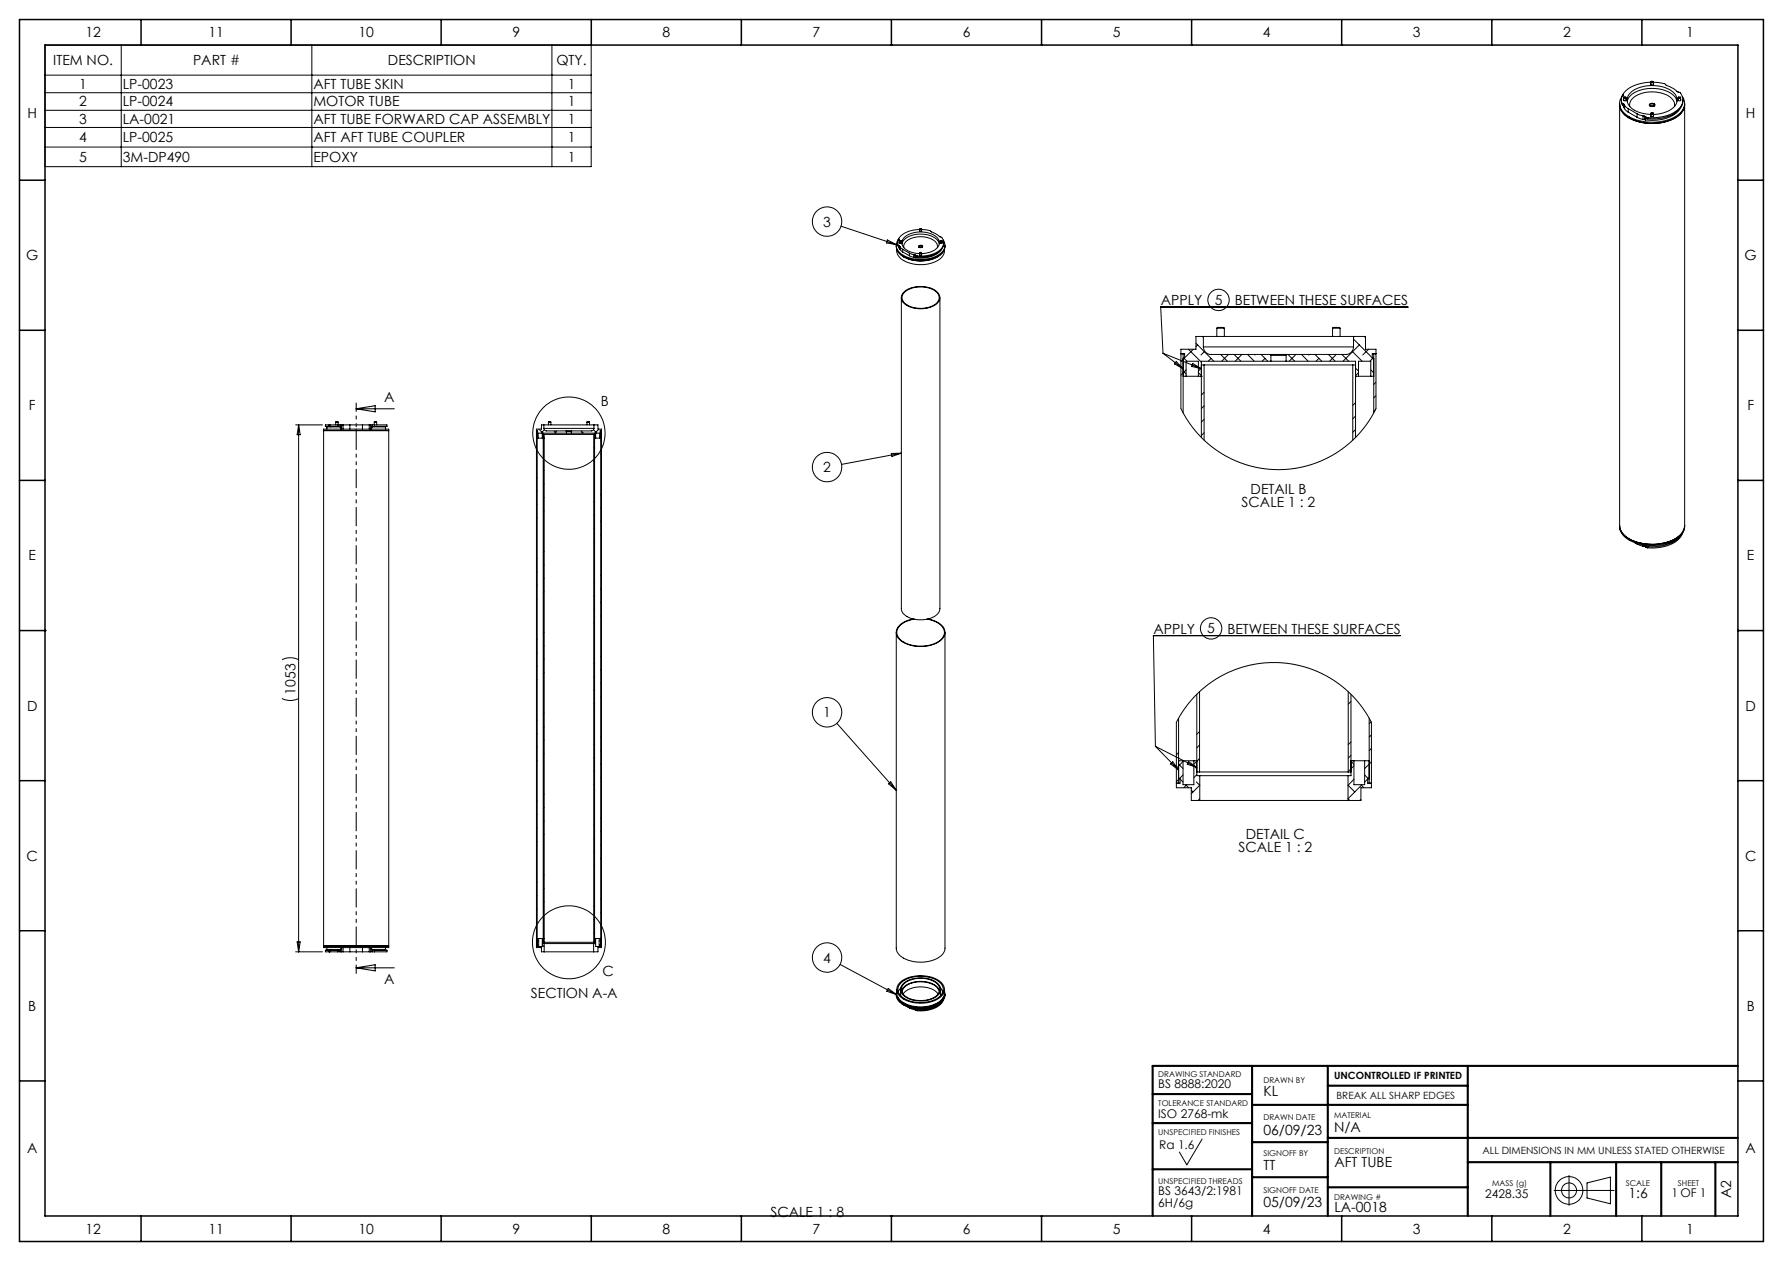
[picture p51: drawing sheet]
<svg xmlns="http://www.w3.org/2000/svg" width="420mm" height="297mm" viewBox="0 0 420 297" stroke-linecap="round" stroke-linejoin="round" font-family="sans-serif">
<defs><g id="words">
<g font-size="3.3">
<text x="20.1" y="8.8">12</text>
<text x="49.1" y="8.8">11</text>
<text x="84.4" y="8.8">10</text>
<text x="120.7" y="8.8">9</text>
<text x="156.1" y="8.8">8</text>
<text x="191.4" y="8.8">7</text>
<text x="226.8" y="8.8">6</text>
<text x="262.1" y="8.8">5</text>
<text x="297.5" y="8.8">4</text>
<text x="332.8" y="8.8">3</text>
<text x="368.2" y="8.8">2</text>
<text x="397.2" y="8.8">1</text>
<text x="12.5" y="15.3">ITEM NO.</text>
<text x="45.5" y="15.3">PART #</text>
<text x="91.4" y="15.3">DESCRIPTION</text>
<text x="131.1" y="15.3">QTY.</text>
<text x="18.7" y="20.9">1</text>
<text x="28.9" y="20.9">LP-0023</text>
<text x="73.8" y="20.9">AFT TUBE SKIN</text>
<text x="133.7" y="20.9">1</text>
<text x="6.5" y="27.7">H</text>
<text x="18.7" y="25.1">2</text>
<text x="18.7" y="29.2">3</text>
<text x="28.9" y="25.1">LP-0024</text>
<text x="28.9" y="29.2">LA-0021</text>
<text x="73.8" y="25.1">MOTOR TUBE</text>
<text x="73.8" y="29.2">AFT TUBE FORWARD CAP ASSEMBLY</text>
<text x="133.7" y="25.1">1</text>
<text x="133.7" y="29.2">1</text>
<text x="411.3" y="27.7">H</text>
<text x="18.7" y="33.5">4</text>
<text x="28.9" y="33.5">LP-0025</text>
<text x="73.8" y="33.5">AFT AFT TUBE COUPLER</text>
<text x="133.7" y="33.5">1</text>
<text x="18.7" y="38.1">5</text>
<text x="28.9" y="38.1">3M-DP490</text>
<text x="73.8" y="38.1">EPOXY</text>
<text x="133.7" y="38.1">1</text>
<text x="193.9" y="53.4">3</text>
<text x="6.2" y="61.3">G</text>
<text x="411" y="61.3">G</text>
<text x="273.5" y="71.9">APPLY</text>
<text x="286.1" y="71.8">5</text>
<text x="290.9" y="71.9">BETWEEN THESE SURFACES</text>
<text x="90.5" y="94.7">A</text>
<text x="141.5" y="95.6">B</text>
<text x="6.8" y="96.6">F</text>
<text x="411.6" y="96.6">F</text>
<text x="193.9" y="111.2">2</text>
<text x="292.5" y="119.5">SCALE 1 : 2</text>
<text x="294.6" y="116.3">DETAIL B</text>
<text x="6.7" y="132">E</text>
<text x="411.5" y="132">E</text>
<text x="271.7" y="149.2">APPLY</text>
<text x="284.4" y="149.2">5</text>
<text x="289.1" y="149.2">BETWEEN THESE SURFACES</text>
<text x="6.4" y="167.3">D</text>
<text x="69.6" y="163.6" transform="rotate(-90 69.6 163.6)">1053</text>
<text x="411.2" y="167.3">D</text>
<text x="193.9" y="168.9">1</text>
<text x="293.5" y="197.5">DETAIL C</text>
<text x="6.3" y="202.7">C</text>
<text x="291.7" y="200.7">SCALE 1 : 2</text>
<text x="411.1" y="202.7">C</text>
<text x="193.9" y="226.7">4</text>
<text x="90.5" y="231.7">A</text>
<text x="141.9" y="229.9">C</text>
<text x="6.7" y="238">B</text>
<text x="125.1" y="235.1">SECTION A-A</text>
<text x="411.5" y="238">B</text>
<text x="297.6" y="258.2">KL</text>
<text x="297.6" y="267.3">06/09/23</text>
<text x="314.3" y="266.5">N/A</text>
<text x="6.4" y="271.6">A</text>
<text x="297.6" y="275.6">TT</text>
<text x="314.3" y="274.8">AFT TUBE</text>
<text x="411.2" y="271.6">A</text>
<text x="181.5" y="286.6">SCALE 1 : 8</text>
<text x="297.6" y="284.4">05/09/23</text>
<text x="314.3" y="285.4">LA-0018</text>
<text x="383.6" y="282">1:6</text>
<text x="407.8" y="282.2" transform="rotate(-90 407.8 282.2)">A2</text>
<text x="20.1" y="290.6">12</text>
<text x="49.1" y="290.6">11</text>
<text x="84.4" y="290.6">10</text>
<text x="120.7" y="290.6">9</text>
<text x="156.1" y="290.6">8</text>
<text x="191.4" y="290.6">7</text>
<text x="226.8" y="290.6">6</text>
<text x="262.1" y="290.6">5</text>
<text x="297.5" y="290.6">4</text>
<text x="332.8" y="290.6">3</text>
<text x="368.2" y="290.6">2</text>
<text x="397.2" y="290.6">1</text>
</g>
<g font-size="2.8">
<text x="272.8" y="256.3">BS 8888:2020</text>
<text x="272.8" y="263.2">ISO 2768-mk</text>
<text x="273.1" y="270.7">Ra 1.6</text>
<text x="272.8" y="281.3">BS 3643/2:1981</text>
<text x="393.8" y="281.9">1 OF 1</text>
<text x="272.8" y="284.2">6H/6g</text>
<text x="349.9" y="282.2">2428.35</text>
</g>
<g font-size="2.4">
<text x="314.3" y="254.2">UNCONTROLLED IF PRINTED</text>
<text x="314.8" y="258.7">BREAK ALL SHARP EDGES</text>
<text x="349.2" y="271.7">ALL DIMENSIONS IN MM UNLESS STATED OTHERWISE</text>
</g>
<g font-size="1.9">
<text x="272.8" y="253.6">DRAWING STANDARD</text>
<text x="297.6" y="255">DRAWN BY</text>
<text x="272.8" y="260.6">TOLERANCE STANDARD</text>
<text x="297.6" y="263.9">DRAWN DATE</text>
<text x="314.3" y="263.2">MATERIAL</text>
<text x="272.8" y="267.3">UNSPECIFIED FINISHES</text>
<text x="297.6" y="272.3">SIGNOFF BY</text>
<text x="314.3" y="271.7">DESCRIPTION</text>
<text x="272.8" y="278.7">UNSPECIFIED THREADS</text>
<text x="297.6" y="281">SIGNOFF DATE</text>
<text x="351.5" y="279.3">MASS (g)</text>
<text x="382.9" y="279.3">SCALE</text>
<text x="395.2" y="279.3">SHEET</text>
<text x="314.3" y="282.6">DRAWING #</text>
</g>
</g></defs>
<g fill="none" stroke="#000" stroke-width=".24">
<path d="M10.6 10.6h128.7v28.6h-128.7zM10.6 17.7h128.7M28.6 10.6v28.6M73.5 10.6v28.6M130 10.6v28.6M388.9 19.4a7.9 7.9 0 0 0-6.7 3M388.9 19.7a.3 .3 0 0 0 .3 .3 .3 .3 0 0 0 .3-.3M388.9 19.3v.7M388.9 19.2l.3-.1 .2 .2-.3 .1zM389 19.2h-.1a.24 .24 0 0 0 .3 .3 .24 .24 0 0 0 .2-.3M389.3 19.2h.1M389.5 19.4l2.5 .3 .4 .4a7.5 7.5 0 0 1 2.9 1.6h.2a2.48 2.48 0 0 1-.3 4.1 9.7 9.7 0 0 1-7.1 1.9"/>
<path d="M389.5 19.3l-.1 .7M10.6 21.8h128.7M10.6 26h128.7M10.6 30h128.7M10.6 34.6h128.7M381.5 24.4v99.7a4.6 4.6 0 0 0 3.6 3.7 11.6 11.6 0 0 0 10.5-1.3 3.3 3.3 0 0 0 1.2-2.4v-99.7M381.5 24.7a4.6 4.6 0 0 0 3.6 3.7 11.6 11.6 0 0 0 10.5-1.3 3.3 3.3 0 0 0 1.2-2.4M381.9 23.6l.1 .8M382 24.2l.3 .2M382 24.4l.3 .4M382 24.2v.2M382.1 22.7a3.1 3.1 0 0 0 1.3 4.6 11.4 11.4 0 0 0 12.2-.5 2.89 2.89 0 0 0 .7-4.1"/>
<path d="M382.2 22.5v.1M382.2 22.4h.1M382.2 22.4v.2M382.3 24.8l.2 .5M382.3 24.4l.3 .2M382.3 22.4l.1 .2a.72 .72 0 0 0-.5 1l.1 .6M382.3 22.4v.2M382.3 24.4v.4M382.5 25.3l.1 .1M382.5 23.4a.29 .29 0 0 0 .3 .3 .29 .29 0 0 0 .2-.3M382.5 23v.7M382.6 25.4l.1 .2"/>
<path d="M382.6 24.6l.1 .2M382.6 24.6v.8M382.6 22.9l-.1 .1a.24 .24 0 0 0 .2 .2 .24 .24 0 0 0 .2-.3M382.7 25.6l.8 .8M382.7 24.8l.8 .8M382.7 24.8v.8M383 23v.7M383.3 23.9a4.4 4.4 0 0 1 3.9-2.9 7.9 7.9 0 0 1 7.4 1.9l.4 1M383.5 26.4l2.1 1.2M383.5 25.6l2.1 1.2M383.5 25.6v.8M383.9 25.1a3 3 0 0 1 2.7-3.1 7.5 7.5 0 0 1 7.5 1.5l.3 .8v.8"/>
<path d="M385.6 27.6l1.4 .5M385.6 26.8l1.4 .5M385.6 26.8v.8M387 28.1l.4 .1M387 27.3l.4 .1M387 27.3v.8M387.4 28.2h.2M387.4 27.4l.3 .1M387.4 27.4v.8M387.7 27.5l.4 .2M387.7 27.8l.4 .2M387.7 27.5v.3"/>
<path d="M387.7 27.8l-.1 .4M388.1 27.7v.3M388.6 24.5a.64 .64 0 0 1 .7-.2 .64 .64 0 0 1 .5 .6l-.1 .1a.68 .68 0 0 1-1.1-.4zM388.7 25l.4-.2 .6 .2M388.7 25a.31 .31 0 0 1-.1-.4 .31 .31 0 0 1 .4-.2 .45 .45 0 0 1 .5 .1 .45 .45 0 0 1 .2 .5h-.1M388.9 27a5.8 5.8 0 0 1-5.5-2.8 3 3 0 0 1 2.5-3.5 8.6 8.6 0 0 1 8.5 1.2 2.41 2.41 0 0 1-1 4 8.3 8.3 0 0 1-3.9 1.1M388.9 27.2a.3 .3 0 0 0 .3 .3 .3 .3 0 0 0 .3-.3M388.9 26.7v.7M389 26.6h.3l.1 .1-.4 .1zM389 26.6l-.1 .1a.24 .24 0 0 0 .3 .2 .24 .24 0 0 0 .1-.3M389.5 26.7l-.1 .7M395 21.5l.2 .2"/>
<path d="M395.3 23.4a.3 .3 0 0 0 .3 .3 .3 .3 0 0 0 .3-.3M395.3 23l.1 .7M395.4 22.9l-.1 .1a.24 .24 0 0 0 .3 .2 .24 .24 0 0 0 .2-.3M395.7 25.7a8.3 8.3 0 0 1-7.6 2.6l-.5-.1M395.9 23l-.1 .7M396.4 23.6a3.9 3.9 0 0 1-3.1 3.7 11.7 11.7 0 0 1-5.2 .7M198.1 53.3l13 4.3M209 56.5l2.1 1.1-2.3-.4zM211.1 57.8a3.4 3.4 0 0 0 3.1 3.1 8 8 0 0 0 7.9-1.5l.4-.7 .1-.9M211.2 58.7a3.3 3.3 0 0 0 3 3.2 7.7 7.7 0 0 0 7.8-1.5l.4-.7 .1-1M211.4 57.2l.1 .7M211.5 57.6l.2 .2"/>
<path d="M211.5 57.9l.2 .2M211.5 57.6v.3M211.5 56.5a2.42 2.42 0 0 0 1.3 3.6 8.4 8.4 0 0 0 9.1-.7 2.1 2.1 0 0 0 .3-2.9M211.5 59.3a7.2 7.2 0 0 0 7.6 1.9l.4-.1a5 5 0 0 0 2.7-1.8M211.6 56.4l-.1 1.2M211.6 56.4v.1M211.6 56.4h.1M211.6 56.3h.1M211.6 56.3v.2M211.7 58.1l.1 .4M211.7 57.8l.2 .1M211.7 56.3l.1 .1-.2 .1"/>
<path d="M211.7 56.3v.2M211.7 57.8v.3M211.8 58.5l.1 .1M211.8 57.1l.1 .2h.3M211.8 56.8l.1 .5M211.9 58.6l.1 .1M211.9 57.9l.1 .2M211.9 57.9v.7M211.9 56.7v.2l.3-.1v-.1M212 58.7l.6 .6M212 58.1l.6 .6M212 58.1v.6"/>
<path d="M212.2 56.7h.1M212.3 57.1l-.1 .2M212.3 56.8l-.1 .5M212.5 57.4a3.7 3.7 0 0 1 3.6-2.2 5.1 5.1 0 0 1 5.1 1.9l.1 .3M212.6 59.3l1.6 .9M212.6 58.7l1.6 .9M212.6 58.7v.6M212.9 58.3a2.25 2.25 0 0 1 2.1-2.3 5.2 5.2 0 0 1 5.7 1.4l.1 .9M214.2 59.6l1.1 .4M214.2 59.6v.6M215.3 60h.2M215.3 60v.6"/>
<path d="M216.4 57.9l.3-.1a.33 .33 0 0 1 .5 0 .33 .33 0 0 1-.1 .5h-.2a.34 .34 0 0 1-.4 0 .34 .34 0 0 1-.1-.4zM216.5 58.2l.3-.1 .4 .1M216.5 58.3a.37 .37 0 0 1 .4-.5 .37 .37 0 0 1 .3 .4v.1M216.6 54a5.8 5.8 0 0 0-5 2.3M216.6 59.7a4.2 4.2 0 0 1-4.1-2.2 2.82 2.82 0 0 1 2.9-2.7 5.4 5.4 0 0 1 5.8 1.8 2.14 2.14 0 0 1-1.7 2.6l-2.4 .5M216.6 59.9a.22 .22 0 0 0 .3 .2 .22 .22 0 0 0 .2-.2M216.6 54.3a.22 .22 0 0 0 .3 .2 .22 .22 0 0 0 .2-.2M216.6 59.6l.1 .5M216.6 54l.1 .5M216.7 59.5h.3l-.2 .1zM216.7 53.9l.3 .1-.2 .1zM216.7 59.5l.1 .2h.2v-.2"/>
<path d="M216.7 53.9l.1 .2h.2v-.2M216.7 59.5h.1M217 59.5h.1M217.1 54l2.1 .3 .1 .3 2.3 1.2a1.88 1.88 0 0 1-.2 3.1l-.8 .6-1.7 .6-2.8 .2M217.1 59.6l-.1 .5M217.1 54l-.1 .5M221.3 55.7l.1 .1M221.5 57.1l.1 .2 .3-.1v-.1M221.5 56.8v.5M221.5 56.7l.1 .2 .3-.1-.1-.1M221.5 56.7h.1M221.8 58.8a6.3 6.3 0 0 1-6.1 1.9"/>
<path d="M221.9 56.8v.5M222.3 57.2a3.3 3.3 0 0 1-3 3l-1.6 .3h-1.6M212.3 60a8.1 8.1 0 0 0 9.1 0M212.3 70.1v73.2a3.3 3.3 0 0 0 3.3 2.6 5.3 5.3 0 0 0 5.7-2l.1-73.8M212.8 69a6.4 6.4 0 0 1 8.1 0 1.96 1.96 0 0 1-1.1 3.1 6.7 6.7 0 0 1-7-.8 1.68 1.68 0 0 1 0-2.3zM213 68.9a6.2 6.2 0 0 1 7.8 .1 1.85 1.85 0 0 1-1 3 6.4 6.4 0 0 1-6.9-.8 1.6 1.6 0 0 1 .1-2.3zM214.2 60.2l1.1 .4M215.3 60.6l.2 .1M215.5 60.7h.2M215.5 60l.2 .1M215.5 60v.7M215.7 60.1l.4 .2"/>
<path d="M215.7 60.4l.4 .1M215.7 60.1v.3M215.7 60.4v.3M216.1 60.3v.2M283.3 79.2l.2 .2M283.5 79.2h-1.8v3.1h-3.5v13.9l.7 1.5 1.6 2.4 2.3 2.7 2.6 2.4 3.2 2.1 2.6 1.3 3.5 1.2 3.1 .6 3 .2 3.3-.2 3.6-.6 3.2-1.1 2.9-1.4 2.3-1.5 2.7-2.2 2.3-2.5 2.1-3.2 .9-1.7v-13.9h-2.4v-3.1h-2.9M283.5 79.2h35.3M283.5 79.2v2.5M286.6 77.3h1.8M286.6 77.3l.2-.2h1.4l.2 .2M286.6 77.3v1.9M288.4 77.3v1.9"/>
<path d="M313.9 77.3h1.8M313.9 77.3l.2-.2h1.4l.2 .2M313.9 77.3v1.9M315.7 77.3v1.9M318.8 79.2v2.5M318.8 79.9l4.4 4.4M319 79.2l-.2 .2M321.4 79.2l.3 .3M331.6 72.3h-58.2l.6 10.9M79.1 99.4h.5M79.1 99.4v.7M79.6 99.4v.7"/>
<path d="M88.2 99.4h.5M88.2 99.4v.7M88.7 99.4v.7M129.2 99.4h.6M129.2 99.4v.7M129.8 99.4v.7M138.3 99.4h.6M138.3 99.4v.7M138.9 99.4v.7M274 83.2l4.7 3.6M274 83.2l9 3.6M277.1 85.1l1.6 1.7-2.1-1.1z"/>
<path d="M278.2 83.3h.8v1.1h-.3M278.7 88.6h.7M278.7 83.3v13.9M278.7 87.4l.7 .7M278.9 84.4l.7 .7M279 84.4l-.8 .8M279.4 88.6h2.9M279.4 88.6v-3.5h2.9v3.5M279.4 87.1l-1.2 1.2M279.9 82.3l3.1 3M281 85.6l2 1.2-2.3-.5zM281.1 82.3l-2.1 2"/>
<path d="M281.7 80.8l4.2 4.3M282.1 81.2l-.4 .4M282.3 88.6h.7M282.3 87.8l.7 .7M283 88.6h.1M283 85.9h.6M283 86.7l-.7 .7M283.5 81.7h35.3M283.5 81.7a1.79 1.79 0 0 0 1.7 1.8h14M283.6 85.9h35.1M283.6 85.9v17.8M283.6 92.4l-.6 .6"/>
<path d="M283.6 95.6l-.6 .6M283.6 98.7l-.6 .7M283.8 82.7l-.9 .9M285.3 84.4l-.7 .7M287.5 83.5l1.6 1.6M289.4 83.5l-1.6 1.6M290.7 83.5l1.6 1.6M292.5 83.5l-1.5 1.6M293.9 83.5l1.6 1.6M295.7 83.5l-.1 .1M297.1 83.5l1.5 1.6M298 84.4l-.7 .7"/>
<path d="M299.2 83.5h4M299.2 83.5l.2 .2M299.4 83.7h3.5M299.4 85.1h3.5M299.4 85.1h-16.4v17.9M299.4 83.7v1.4M302.9 85.1h16.4v17.9M302.9 83.7v1.4M303.2 83.5l-.3 .2M303.4 83.5l1.6 1.6M305.3 83.5l-1.6 1.6M306.6 83.5l1.6 1.6"/>
<path d="M308.4 83.5l-.1 .1M309.8 83.5l1.5 1.6M310.7 84.4l-.7 .7M312.9 83.5l1.6 1.6M314.8 83.5l-1.6 1.6M316.1 83.5l1.6 1.6M318.5 82.7l2.4 2.4M318.7 85.9v17.8M318.7 85.9h.6M318.8 81.7a1.79 1.79 0 0 1-1.7 1.8h-13.9M319.3 88.6h.1M319.3 88.6h.7"/>
<path d="M319.3 94.8l-.6 .7M319.3 98l-.6 .6M319.3 86.7l.7 .7M320 88.6h2.9M320 88.6v-3.5h2.9v3.5M320 87.8l-.6 .6M320.2 81.2l-3.8 3.9M322.4 82.3l-1.4 1.3M322.9 88.6h.7M322.9 87.1l.7 .7M323.3 84.4l.3 .2M323.4 84.4l-.7 .7"/>
<path d="M323.6 83.3v13.9M324 96.5l-.4 .4M324.1 83.3h-.9v1.1h.4M324.1 90l-.5 .5M324.1 93.2l-.5 .5M69.6 100.1h6.4M70.3 100.1v124.1M70.3 100.1l.4 2.3h-.7zM76.2 101.1h15.4v122.1h-15.4zM76.2 101.4h7.7zM76.7 100.4h.8M76.7 100.4l.3 .1"/>
<path d="M77 100.5h3.3M77 100.5v.6M77.5 100.1h-.8v.3M77.5 100.1v.3M77.5 100.1h.2M77.5 100.4l.1 .1M77.6 100.1v.4M77.7 100.4l.2 .1h-.3M77.7 100.4h1.9M77.7 100.1h1.9M77.7 100.1v.3M79.6 100.4l.5 .1"/>
<path d="M79.6 100.1h.5M79.6 100.1v.3M80.1 100.5h.2M80.1 100.1h.4M80.1 100.1v.4M80.3 100.5v.6M80.5 100.1h.3M80.5 100.1v1M80.8 100.1h1.6M80.8 100.1v1M82.4 100.1v1M82.4 100.1h3"/>
<path d="M83.9 101.4h7.7M85.4 100.1h1.6M85.4 100.1v1M87 100.1h.3M87 100.1v1M87.3 100.1h.4M87.3 100.1v1M87.5 100.5h3.3M87.5 100.5v.6M87.7 100.1h.5M87.7 100.5h-.2M87.7 100.1v.4"/>
<path d="M88.2 100.4l-.5 .1M88.2 100.4h2.9M88.2 100.1h2.9v.3M88.2 100.1v.3M90.8 100.5v.6M91.1 100.4l-.3 .1M126.4 101.4h.2l-.1 .4M126.5 112.4l-.1 .2M126.5 115.6l-.1 .2M126.5 118.8l-.1 .2M126.5 101.4v121.4M126.5 103.2h.3"/>
<path d="M126.8 102.7l-.4 .4M126.8 103.2h.9M126.8 103.2v-1.2h.9v1.2M126.9 101.1l1.1 1M127.7 103.2h.3M128 103.2h.1M128 102.3h.2M128.1 100.9h11.8M128.1 100.1h11.8M128.1 100.9l.2 .4 .4 .2h4.6M128.1 100.1h-.6v1h-1.1v122.1h1.1v1h.7M128.1 100.1v.8"/>
<path d="M128.2 110.8l-.2 .2M128.2 114l-.2 .2M128.2 117.1l-.2 .2M128.2 102.3h11.7M128.2 102.3v119.6M128.2 101.2l-.8 .8M130.5 101.5l.6 .5M131.2 101.5l-.6 .5M133.3 101.5h1.4M133.3 101.5l.1 .1M133.4 101.6h1.2M133.4 102h1.2"/>
<path d="M133.4 102h-5.4v120.2h.2M133.4 101.6v.4M134.6 102h5.5v120.2h-.3M134.6 101.6v.4M134.7 101.5l-.1 .1M136.9 101.5l.5 .5M137.2 101.8l-.2 .2M139.8 101.2l.8 .8M139.9 102.3v119.6M139.9 102.3h.2M139.9 100.9l-.2 .4-.4 .2h-4.6M139.9 100.1h1v1h.8v122.1h-.8v1h-1.1"/>
<path d="M139.9 100.1v.8M140.1 117.9l-.2 .3M140.1 105.3l-.2 .2M140.1 108.4l-.2 .2M140.1 103.2h.1M140.1 103.2h.2M140.3 103.2h1M140.3 103.2v-1.2h1v1.2M141.1 101.1l-1 1M141.3 102.7l.2 .2M141.3 103.2h.2M141.5 101.4v121.4"/>
<path d="M141.7 116.4l-.2 .1M141.7 119.5l-.2 .2M141.7 103.7l-.2 .1M141.7 106.8l-.2 .2M141.7 101.4h-.3l.1 .4M210 106.8l2.3-.1-2.2 .8zM212.3 106.7l-14.1 2.7M283.6 101.9l-.6 .7M319.3 101.2l-.6 .6M126.5 131.5l-.1 .2M126.5 134.7l-.1 .1M126.5 137.8l-.1 .2"/>
<path d="M126.5 122l-.1 .1M128.2 129.8l-.2 .3M128.2 133l-.2 .2M128.2 120.3l-.2 .2M128.2 136.2l-.2 .2M128.2 139.4l-.2 .2M140.1 121.1l-.2 .2M140.1 124.3l-.2 .2M140.1 137l-.2 .2M140.1 127.5l-.2 .2M141.7 135.4l-.2 .2M141.7 138.6l-.2 .2"/>
<path d="M141.7 125.9l-.2 .2M141.7 122.7l-.2 .2M381.5 123.8a4.5 4.5 0 0 0 3.6 3.7 11.2 11.2 0 0 0 10.8-1.6l.8-1.2 .1-.9M385 127.8l.6 .3M385.6 128.1l1.4 .5M385.6 128v.1M387 128.6l.4 .1M387 128.3v.3M387.4 128.7l.3 .1M387.4 128.3v.4M387.6 128.3l.1 .1M387.7 128.4l.4 .3"/>
<path d="M387.7 128.8l.4 .2M387.7 128.4v.4M388.1 128.7v.3M395.8 126.3a9 9 0 0 1-7.7 2.4M396.3 125.7a6.6 6.6 0 0 1-6 3.3h-2.2M66.4 155.4a4.3 4.3 0 0 1 3.9 0M126.5 150.5l-.1 .2M126.5 153.7l-.1 .2M126.5 156.9l-.1 .2M126.5 141l-.1 .2M128.2 152.1l-.2 .2M128.2 155.2l-.2 .3"/>
<path d="M128.2 158.4l-.2 .2M128.2 148.9l-.2 .2M140.1 156.1l-.2 .2M140.1 143.4l-.2 .2M140.1 146.5l-.2 .2M140.1 140.2l-.2 .2M140.1 159.2l-.2 .3M141.7 154.4l-.2 .2M141.7 141.7l-.2 .2M141.7 157.6l-.2 .2M141.7 144.9l-.2 .2M211.1 149v74.3a3.6 3.6 0 0 0 3.1 2.9 8 8 0 0 0 7.9-1.5l.5-1.2v-74.5"/>
<path d="M215.1 145.8a4.5 4.5 0 0 0-4 2.8 3.4 3.4 0 0 0 3.1 3.3 8 8 0 0 0 7.9-1.6 2.37 2.37 0 0 0-1-3.6l-1.3-.6-1.2-.3M215.3 145.8a4.6 4.6 0 0 0-4 2.8 3.3 3.3 0 0 0 2.9 3.2 7.7 7.7 0 0 0 7.8-1.6 2.32 2.32 0 0 0-1.2-3.5l-2.4-.9M329.9 149.7h-58.2l.5 26.1M66.4 164.5a4.3 4.3 0 0 0 3.9 0M126.5 169.6l-.1 .2M126.5 172.8l-.1 .1M126.5 175.9l-.1 .2M126.5 160.1l-.1 .2M126.5 179.1l-.1 .2M128.2 167.9l-.2 .3M128.2 177.5l-.2 .2M128.2 171.1l-.2 .2"/>
<path d="M128.2 174.3l-.2 .2M140.1 178.3l-.2 .2M140.1 175.1l-.2 .2M140.1 162.4l-.2 .2M140.1 165.6l-.2 .2M141.7 173.5l-.2 .2M141.7 176.7l-.2 .1M141.7 160.8l-.2 .2M141.7 164l-.2 .1M141.7 179.8l-.2 .2M197.1 170.4l14 15.7M272.2 175.8l5.4 5.5"/>
<path d="M272.2 175.8l9.7 4.9M275.7 179.9l.6-.5 1.3 1.9zM277.6 177.2l-.5 .6M277.6 180l1.1 1M277.6 179.2h1.1M277.6 169.2v15.2M278.7 179.3l-1.6 1.6M278.7 179.2h2.5M278.7 179.2v5.6h2.5v-5.6M280 179.4l1.9 1.3-2.2-.7zM281.2 179.2h.7M281.9 179.2h.1"/>
<path d="M281.9 163.5v19.2h.7M282.6 175.5l-.7 .6M282.6 178.6l-1.4 1.4M282.6 172.3l-.7 .6M282.6 162.9v18.9M317.6 162.9v18.9M318.2 174.7l-.6 .7M318.2 177.9l-.6 .6M318.2 165.2l-.6 .6M318.2 179.2h.1M318.2 163.5v19.2h-.7M318.2 179.2h.7"/>
<path d="M318.3 179.4l.6 .6M318.9 179.2h2.6M318.9 179.2v5.6h2.6v-5.6M321.5 179.2h1M322.5 169.2v15.2M323 170l-.5 .4M323 173.1l-.5 .5M323 176.2l-.5 .6M323 179.4l-1.5 1.6M126.5 188.6l-.1 .2M126.5 191.8l-.1 .2M126.5 195l-.1 .2"/>
<path d="M126.5 198.2l-.1 .1M128.2 187l-.2 .2M128.2 190.2l-.2 .2M128.2 193.4l-.2 .2M128.2 196.5l-.2 .2M140.1 194.2l-.2 .2M140.1 197.3l-.2 .2M140.1 181.5l-.2 .2M140.1 184.6l-.2 .2M141.7 192.6l-.2 .1M141.7 195.7l-.2 .2M141.7 198.9l-.2 .2"/>
<path d="M141.7 183l-.2 .2M209.3 184.6l.5-.5 1.3 2zM277.6 183.6l-.5 .5M277.6 183.1l.3 .3M277.6 183.4h.4v1h-.9M278 183.5l.7 .7M278.7 182.5l-.9 .9M279.3 184.8l.7 .7M279.6 184.8l-.8 .7M280.6 186.1l.4 .4M281.2 180.4l.7 .7M281.8 184.1l.8 .8"/>
<path d="M281.9 182.5l-.7 .7M281.9 181.8h.7M282.6 181.8h35M282.6 184.9l-2 2M282.6 188.1l-.4 .4M282.6 188.5h-2v-3h-3.5v-15.4l1.9-3.2 2.2-2.7 2.4-2.2 3-2.2 3.3-1.7 2.7-1 3.1-.7 3.4-.4 3.4 .1 3.6 .6 3.4 1.1 3.2 1.5 3.2 2.2 2.6 2.2 2 2.4 2 2.9 .5 1.1v15.4h-2.4v3h-3.1M282.6 182.7h34.9M282.6 188.5h34.9M282.6 182.7v5.8M317.5 184.9l1.6 1.6M317.5 182.7v5.8M317.6 181.8h.6"/>
<path d="M318.9 180.4l-1.3 1.3M318.9 183.5l-1.4 1.4M320.6 188.2l-.3 .3M320.6 184.8l.7 .7M320.8 184.8l-3.3 3.3 .4 .4M321.5 182.5l.8 .8M322.2 183.5l-.7 .7M322.5 183.1l-.3 .3M322.5 183.4h-.3v1h.8M126.5 207.7l-.1 .2M126.5 210.9l-.1 .1M126.5 214l-.1 .2"/>
<path d="M126.5 217.2l-.1 .2M128.2 209.2l-.2 .2M128.2 212.4l-.2 .2M128.2 215.6l-.2 .2M128.2 206l-.2 .2M140.1 200.5l-.2 .2M140.1 213.2l-.2 .2M140.1 203.7l-.2 .2M140.1 216.4l-.2 .2M140.1 219.5l-.2 .3M141.7 211.6l-.2 .2M141.7 214.8l-.2 .2"/>
<path d="M141.7 217.9l-.2 .2M141.7 202.1l-.2 .1M69.6 224.2h6.4M70 221.8h.7l-.4 2.4zM76.2 222.8h15.4M76.7 223.8h.8M76.7 223.8v.4h.8M77 223.7h3.3M77 223.7l-.3 .1M77 223.2v.5M77.5 224.2h.1M77.5 223.8v.4"/>
<path d="M77.6 223.8l.3-.1-.2 .1M77.6 224.2h.1M77.6 223.8h-.1M77.6 223.8v.4M77.7 223.8h1.9M77.7 224.2h1.9M77.7 223.8v.4M79.6 224.2h.5M79.6 223.8v.4M80.1 223.7l-.5 .1M80.1 224.2h.4M80.1 223.7v.5"/>
<path d="M80.3 223.7h-.2M80.3 223.2v.5M80.5 224.2h.3M80.5 223.2v1M80.8 224.2h1.6M80.8 223.2v1M82.4 223.2v1M82.4 224.2h3M85.4 224.2h1.6M85.4 223.2v1M87 224.2h.3M87 223.2v1"/>
<path d="M87.3 224.2h.4M87.3 223.2v1M87.5 223.7h3.3M87.5 223.7h.2M87.5 223.2v.5M87.7 223.7l.5 .1M87.7 224.2h.5M87.7 223.7v.5M88.2 223.8h2.9M88.2 223.8v.4M90.8 223.7l.3 .1M90.8 223.2v.5"/>
<path d="M91.1 223.8v.4h-2.9M126.5 221.3l.4 .3M126.5 221h.4M126.5 222.4l.1 .4h-.2M126.9 221h.8M126.9 221v1.9h.8v-1.9M127.7 222.5l.5 .5M127.7 221h.3M128 221h.1M128 221.9h.2M128.2 222.2h11.6M128.2 224.2h11.6"/>
<path d="M128.2 221.9h11.7M128.2 222.2v2M139.8 222.2v2M139.9 221.9h.2M140.1 222.1l.2 .3M140.1 221h.1M140.1 221h.2M140.3 221h.8M140.3 221v1.9h.8v-1.9M140.9 222.9l.2 .3M141.1 221h.4M141.5 222.4l-.1 .4h.3"/>
<path d="M141.7 221.1l-.5 .5M197.9 227.1l13.2 7.1M209.2 232.8l1.9 1.4-2.2-.8zM211.1 234.1a3.5 3.5 0 0 0 3.1 3.2 8.1 8.1 0 0 0 7.9-1.6l.4-.9 .1-.7M211.2 233v.9a3.7 3.7 0 0 0 3.4 3 7.6 7.6 0 0 0 7.4-1.7l.4-.7 .1-1.5M211.2 233.4a2.8 2.8 0 0 0 2.2 3.4 8.3 8.3 0 0 0 8.7-1.3 2.14 2.14 0 0 0 .4-2.1M211.4 234.8a5.5 5.5 0 0 0 5.3 2.5 5.8 5.8 0 0 0 5.6-2.5M211.9 231.5a8 8 0 0 1 9.9 0 2.34 2.34 0 0 1-1 3.8 8.3 8.3 0 0 1-8.9-.8 2.1 2.1 0 0 1 0-3zM212.1 231.6a7.5 7.5 0 0 1 9.6 .1 2.25 2.25 0 0 1-1.1 3.5 7.7 7.7 0 0 1-8.6-.9 1.99 1.99 0 0 1 .1-2.7zM212.1 233l.1 1.5M212.2 232.7l-.6 .9M212.4 233.4a4.2 4.2 0 0 1 4.3-2.3 4.5 4.5 0 0 1 4.7 2.3"/>
<path d="M212.5 233.7a3 3 0 0 1 3-2.4 5.4 5.4 0 0 1 5.6 1.8l.1 .6M212.6 231.8a6.7 6.7 0 0 1 8.5 0 2 2 0 0 1-1 3.2 6.8 6.8 0 0 1-7.5-.8 1.74 1.74 0 0 1 0-2.4zM212.7 234.1a5.8 5.8 0 0 1 6.4-1.3 3.4 3.4 0 0 1 1.9 1.3M212.8 231.9a6.4 6.4 0 0 1 8.1 0 1.95 1.95 0 0 1-1.1 3.1 6.4 6.4 0 0 1-7.2-1 1.66 1.66 0 0 1 .2-2.1zM213.8 237.1l.4 .3M214.2 237.4l1.1 .4M214.2 237.3v.1M215.3 237.8h.2M215.3 237.5v.3M215.5 237.8l.2 .1M215.5 237.6v.2M215.7 237.5v.1"/>
<path d="M215.7 237.6l.4 .2M215.7 237.9l.4 .1M215.7 237.6v.3M216.1 237.8v.2M221.5 232.7l.6 .9M221.6 233l-.1 1.5M221.9 236a6.9 6.9 0 0 1-5.8 1.8M222.2 235.6a5.6 5.6 0 0 1-5.7 2.5l-.4-.1M283.2 268.3l-3.6 6-1.8-3M369.6 276.8v7.1M373.8 278.6l5.5-1.4v6.3l-5.5-1.4zM366.1 280.4h14.1"/>
<circle cx="382.8" cy="22.9" r=".2"/>
<circle cx="395.6" cy="23" r=".21"/>
<circle cx="194.8" cy="52.2" r="3.5"/>
<circle cx="212.1" cy="56.7" r=".15"/>
<circle cx="221.6" cy="56.8" r=".15"/>
<circle cx="287" cy="70.6" r="2.52"/>
<circle cx="134" cy="102" r="8.5"/>
<circle cx="194.8" cy="110" r="3.5"/>
<circle cx="285.3" cy="148" r="2.52"/>
<circle cx="194.8" cy="167.8" r="3.5"/>
<circle cx="134" cy="221.9" r="8.6"/>
<circle cx="194.8" cy="225.5" r="3.5"/>
<circle cx="369.6" cy="280.4" r="1.77"/>
<circle cx="369.6" cy="280.4" r="3.2"/>
</g>
<path d="M83.9 94.8v134.5" fill="none" stroke="#000" stroke-width=".25" stroke-dasharray="4.5 .9 .9 .9 .9 .9" stroke-dashoffset="2.4" stroke-linecap="butt"/>
<path d="M83.9 96.3h9M83.9 96.3l4.5-.8v1.5zM83.9 227.9l4.5-.7v1.4zM83.9 227.9h9" fill="none" stroke="#000" stroke-width=".25"/>
<g fill="none" stroke="#000" stroke-width=".35">
<path d="M4.6 4.6h410.8v287.8h-410.8zM10.6 10.6h398.8v275.8h-398.8zM33.2 4.6v6M68.6 4.6v6M103.9 4.6v6M139.3 4.6v6M174.6 4.6v6M210 10.6h.1M210 4.6v6M245.3 4.6v6M280.7 4.6v6M316 4.6v6"/>
<path d="M351.4 4.6v6M386.8 4.6v6M4.6 42.4h6M409.4 42.4h6M4.6 77.8h6M409.4 77.8h6M4.6 113.1h6M409.4 113.1h6M4.6 148.5h6M10.6 148.5h.1M409.4 148.5h.1M409.4 148.5h6"/>
<path d="M4.6 183.8h6M409.4 183.8h6M4.6 219.2h6M409.4 219.2h6M4.6 254.6h6M409.4 254.6h6M33.2 286.4v6M68.6 286.4v6M103.9 286.4v6M139.3 286.4v6M174.6 286.4v6M210 286.4h.1"/>
<path d="M210 286.4v6M245.3 286.4v6M280.7 286.4v6M316 286.4v6M351.4 286.4v6M386.8 286.4v6"/>
</g>
<g fill="none" stroke="#000" stroke-width=".49">
<path d="M271.5 257.7h23.4M294.9 251v35.4M312.8 251v35.4M312.8 255.7h32.9M345.7 251v35.4M409.4 251h-137.9v35.4M271.5 264.5h23.4M271.5 275.4h23.4M294.9 260.2h50.8M294.9 269h17.9M294.9 277.2h17.9M312.8 268h96.6"/>
<path d="M312.8 279.6h32.9M345.7 273.7h63.7M365.2 273.7v12.7M380.7 273.7v12.7M391.3 273.7v12.7M404.1 273.7v12.7"/>
</g>
<use href="#words"/>
</svg>
